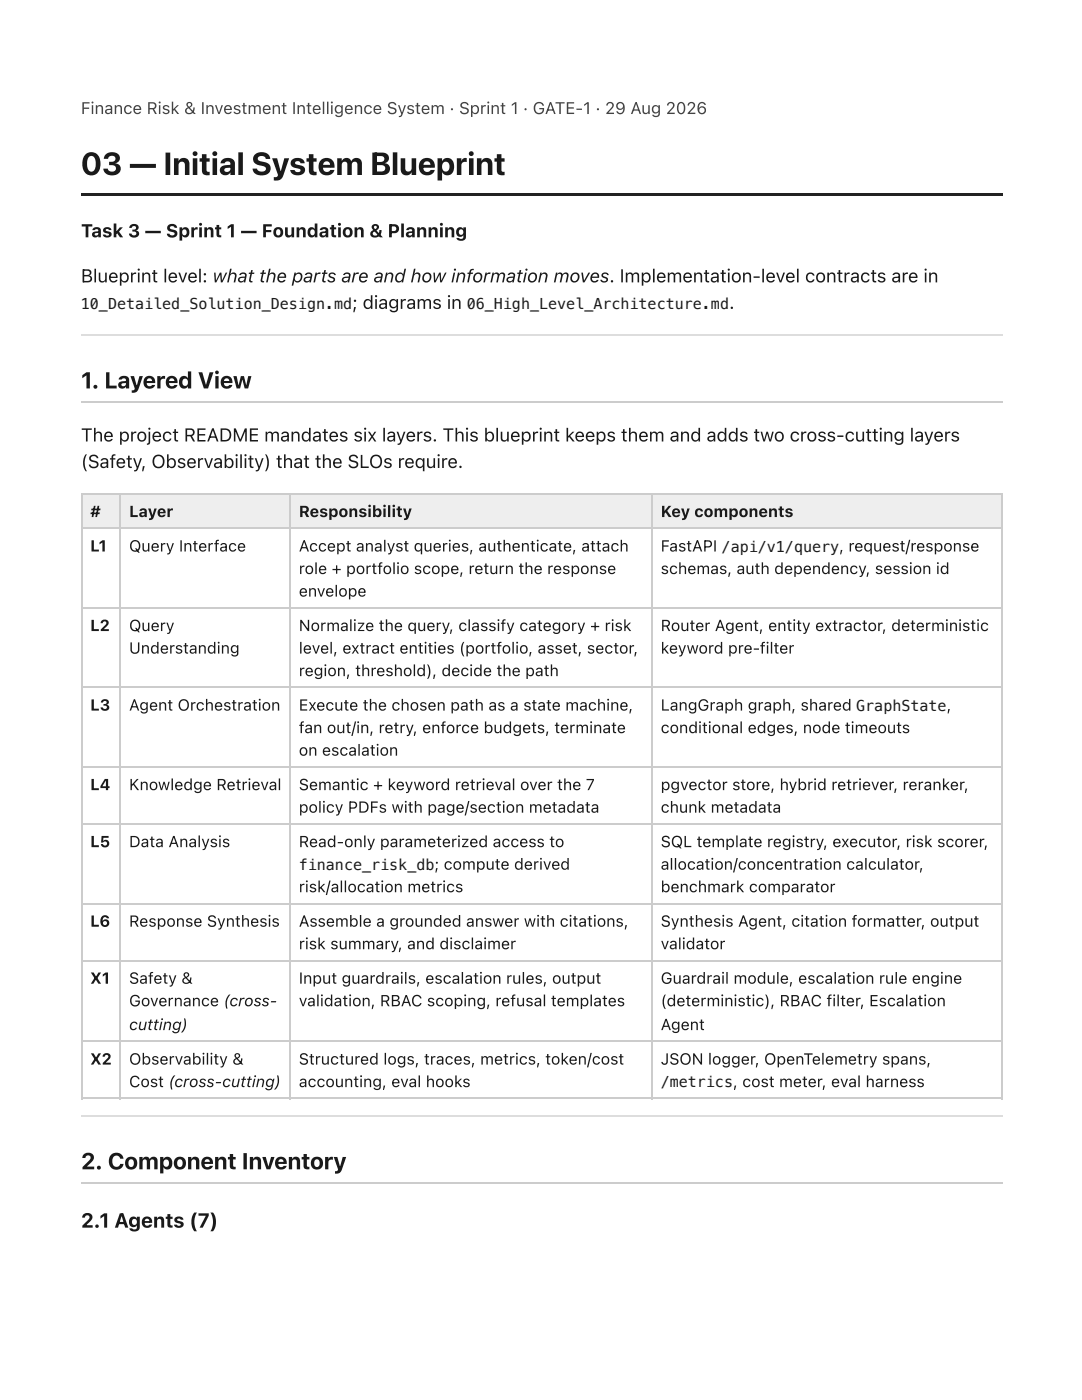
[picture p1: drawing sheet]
<svg xmlns="http://www.w3.org/2000/svg" width="216mm" height="279mm" viewBox="0 0 216 279" stroke-linecap="round" stroke-linejoin="round" font-family="sans-serif">
<defs><g id="words">
<text font-size="6.3" fill="#1a1a1a" x="16.1" y="34.9">03 — Initial System Blueprint</text>
<g font-size="4.6" fill="#1a1a1a">
<text x="16.1" y="77.5">1. Layered View</text>
<text x="16.1" y="233.4">2. Component Inventory</text>
</g>
<text font-size="4.1" fill="#1a1a1a" x="16.1" y="245">2.1 Agents (7)</text>
<g font-size="3.7" fill="#1a1a1a">
<text x="16.1" y="47.4">Task 3 — Sprint 1 — Foundation &amp; Planning</text>
<text x="16.1" y="56.4">Blueprint level: what the parts are and how information moves. Implementation-level contracts are in</text>
<text x="70.3" y="61.6">; diagrams in</text>
<text x="145.5" y="61.6">.</text>
<text x="16.1" y="88.1">The project README mandates six layers. This blueprint keeps them and adds two cross-cutting layers</text>
<text x="16.1" y="93.4">(Safety, Observability) that the SLOs require.</text>
</g>
<text font-size="3.3" fill="#444" x="16.1" y="22.8">Finance Risk &amp; Investment Intelligence System · Sprint 1 · GATE-1 · 29 Aug 2026</text>
<g font-size="3.2" fill="#1a1a1a">
<text x="18" y="103.2">#</text>
<text x="25.8" y="103.2">Layer</text>
<text x="59.6" y="103.2">Responsibility</text>
<text x="131.8" y="103.2">Key components</text>
<text x="18" y="110.1">L1</text>
<text x="25.8" y="110.1">Query Interface</text>
<text x="59.6" y="110.1">Accept analyst queries, authenticate, attach</text>
<text x="131.8" y="110.1">FastAPI /api/v1/query, request/response</text>
<text x="59.6" y="114.6">role + portfolio scope, return the response</text>
<text x="59.6" y="119.1">envelope</text>
<text x="131.8" y="114.6">schemas, auth dependency, session id</text>
<text x="18" y="125.9">L2</text>
<text x="25.8" y="125.9">Query</text>
<text x="59.6" y="125.9">Normalize the query, classify category + risk</text>
<text x="131.8" y="125.9">Router Agent, entity extractor, deterministic</text>
<text x="25.8" y="130.4">Understanding</text>
<text x="59.6" y="130.4">level, extract entities (portfolio, asset, sector,</text>
<text x="131.8" y="130.4">keyword pre-filter</text>
<text x="59.6" y="134.9">region, threshold), decide the path</text>
<text x="18" y="141.8">L3</text>
<text x="25.8" y="141.8">Agent Orchestration</text>
<text x="59.6" y="141.8">Execute the chosen path as a state machine,</text>
<text x="131.8" y="141.8">LangGraph graph, shared GraphState,</text>
<text x="59.6" y="146.3">fan out/in, retry, enforce budgets, terminate</text>
<text x="131.8" y="146.3">conditional edges, node timeouts</text>
<text x="59.6" y="150.8">on escalation</text>
<text x="18" y="157.7">L4</text>
<text x="25.8" y="157.7">Knowledge Retrieval</text>
<text x="59.6" y="157.7">Semantic + keyword retrieval over the 7</text>
<text x="131.8" y="157.7">pgvector store, hybrid retriever, reranker,</text>
<text x="59.6" y="162.2">policy PDFs with page/section metadata</text>
<text x="131.8" y="162.2">chunk metadata</text>
<text x="18" y="169.1">L5</text>
<text x="25.8" y="169.1">Data Analysis</text>
<text x="59.6" y="169.1">Read-only parameterized access to</text>
<text x="131.8" y="169.1">SQL template registry, executor, risk scorer,</text>
<text x="131.8" y="173.6">allocation/concentration calculator,</text>
<text x="59.6" y="178.1">risk/allocation metrics</text>
<text x="131.8" y="178.1">benchmark comparator</text>
<text x="18" y="184.9">L6</text>
<text x="25.8" y="184.9">Response Synthesis</text>
<text x="59.6" y="184.9">Assemble a grounded answer with citations,</text>
<text x="131.8" y="184.9">Synthesis Agent, citation formatter, output</text>
<text x="59.6" y="189.4">risk summary, and disclaimer</text>
<text x="131.8" y="189.4">validator</text>
<text x="18" y="196.3">X1</text>
<text x="25.8" y="196.3">Safety &amp;</text>
<text x="59.6" y="196.3">Input guardrails, escalation rules, output</text>
<text x="131.8" y="196.3">Guardrail module, escalation rule engine</text>
<text x="25.8" y="200.8">Governance (cross-</text>
<text x="59.6" y="200.8">validation, RBAC scoping, refusal templates</text>
<text x="131.8" y="200.8">(deterministic), RBAC filter, Escalation</text>
<text x="25.8" y="205.6">cutting)</text>
<text x="131.8" y="205.6">Agent</text>
<text x="18" y="212.5">X2</text>
<text x="25.8" y="212.5">Observability &amp;</text>
<text x="59.6" y="212.5">Structured logs, traces, metrics, token/cost</text>
<text x="131.8" y="212.5">JSON logger, OpenTelemetry spans,</text>
<text x="25.8" y="217">Cost (cross-cutting)</text>
<text x="59.6" y="217">accounting, eval hooks</text>
</g>
<g font-size="3" fill="#1a1a1a">
<text x="16.1" y="61.6">10_Detailed_Solution_Design.md</text>
<text x="93.1" y="61.6">06_High_Level_Architecture.md</text>
<text x="59.6" y="173.6">finance_risk_db; compute derived</text>
<text x="131.8" y="217">/metrics, cost meter, eval harness</text>
</g>
</g></defs>
<path d="M16.1 38.6h183.9v.6h-183.9z" fill="#222"/>
<path d="M16.1 66.8h183.9" fill="none" stroke="#ddd" stroke-width=".26"/>
<path d="M16.1 80.3h183.9" fill="none" stroke="#ccc" stroke-width=".26"/>
<g fill="#eee">
<path d="M16.4 98.4h7.7v6.9h-7.7z"/>
<path d="M24.1 98.4h33.8v6.9h-33.8z"/>
<path d="M57.9 98.4h72.3v6.9h-72.3z"/>
<path d="M130.2 98.4h69.8v6.9h-69.8z"/>
</g>
<g fill="none" stroke="#ccc" stroke-width=".26">
<path d="M16.1 98.6h183.9M16.3 98.4v120.9M23.9 98.4v120.9M57.8 98.4v120.9M130 98.4v120.9M199.9 98.4v120.9M16.1 105.4h183.9M16.1 121.3h183.9M16.1 137.2h183.9M16.1 153.1h183.9M16.1 164.4h183.9M16.1 180.3h183.9"/>
<path d="M16.1 191.7h183.9M16.1 207.8h183.9M16.1 219.2h183.9M16.1 236.1h183.9"/>
</g>
<path d="M16.1 222.6h183.9" fill="none" stroke="#ddd" stroke-width=".26"/>
<use href="#words"/>
</svg>
